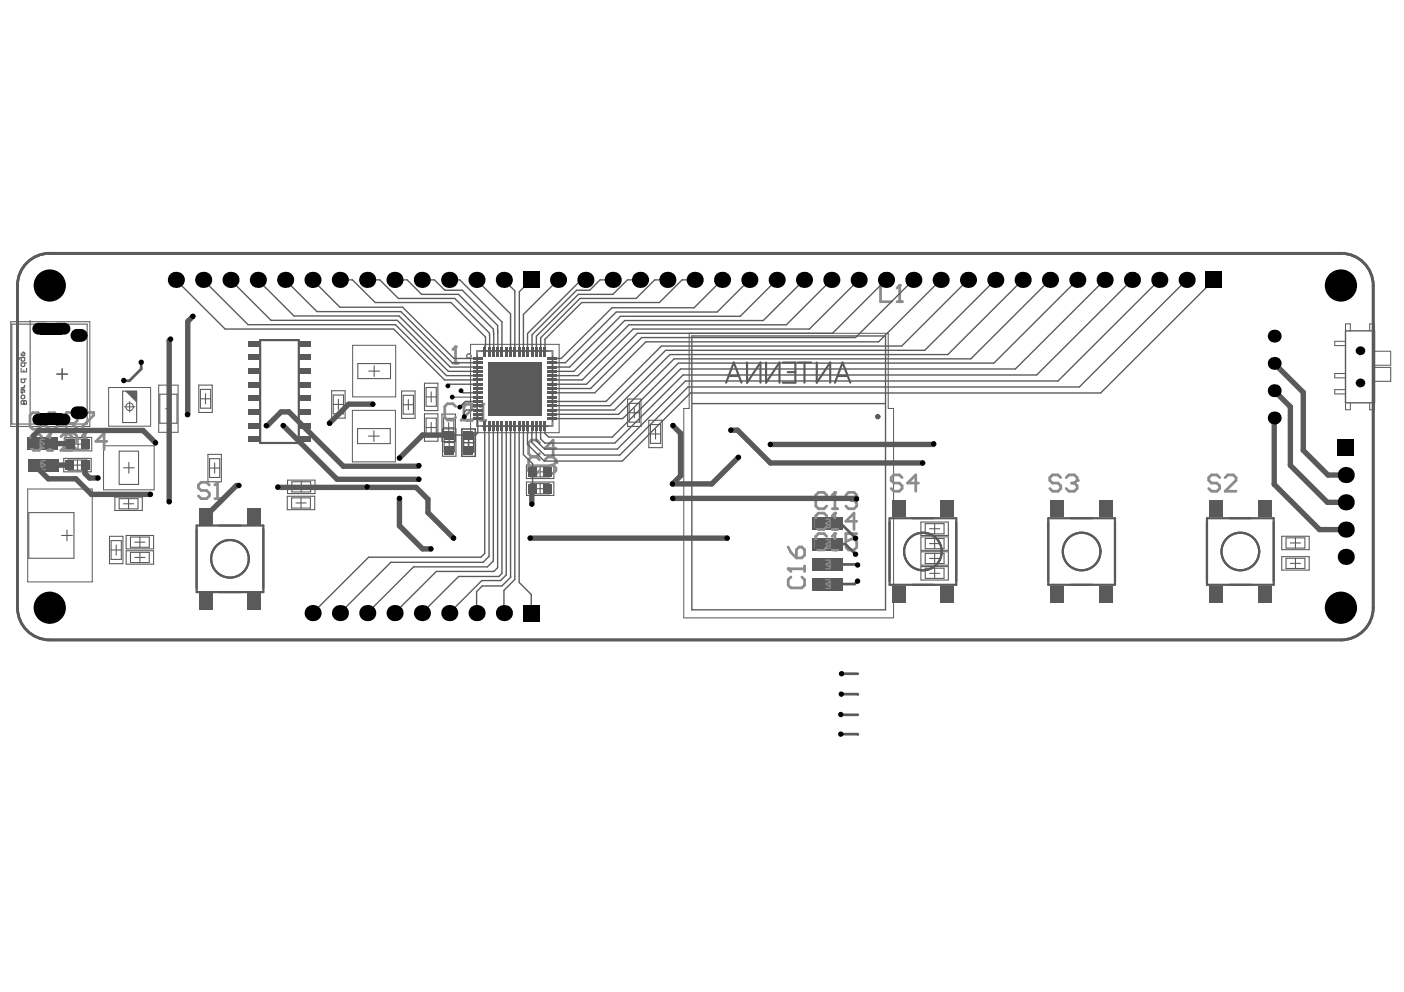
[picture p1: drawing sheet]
<svg xmlns="http://www.w3.org/2000/svg" width="297mm" height="210mm" viewBox="0 0 297 210" stroke-linecap="round" stroke-linejoin="round" font-family="sans-serif">
<path d="M55 72h8.2v21.7h-8.2zM41.6 111.2h14.1v14.1h-14.1zM188.2 109.7h14.1v14h-14.1zM221.8 109.7h14.1v14h-14.1zM255.4 109.7h14.1v14h-14.1z" fill="none" stroke="#5a5a5a" stroke-width=".46"/>
<g fill="#5a5a5a">
<path d="M63.4 92.4h2.4v1.1h-2.4z" fill-rule="evenodd"/>
<path d="M63.4 89.5h2.4v1.1h-2.4z" fill-rule="evenodd"/>
<path d="M63.4 83.7h2.4v1.1h-2.4z" fill-rule="evenodd"/>
<path d="M63.4 80.8h2.4v1.2h-2.4z" fill-rule="evenodd"/>
<path d="M63.4 75.1h2.4v1.1h-2.4z" fill-rule="evenodd"/>
<path d="M63.4 72.2h2.4v1.1h-2.4z" fill-rule="evenodd"/>
<path d="M63.4 78h2.4v1.1h-2.4z" fill-rule="evenodd"/>
<path d="M63.4 86.6h2.4v1.1h-2.4z" fill-rule="evenodd"/>
<path d="M52.5 92.4h2.3v1.1h-2.3z" fill-rule="evenodd"/>
<path d="M52.5 89.5h2.3v1.1h-2.3z" fill-rule="evenodd"/>
<path d="M52.5 83.7h2.3v1.1h-2.3z" fill-rule="evenodd"/>
<path d="M52.5 80.8h2.3v1.2h-2.3z" fill-rule="evenodd"/>
<path d="M52.5 75.1h2.3v1.1h-2.3z" fill-rule="evenodd"/>
<path d="M52.5 72.2h2.3v1.1h-2.3z" fill-rule="evenodd"/>
<path d="M52.5 86.6h2.3v1.1h-2.3z" fill-rule="evenodd"/>
<path d="M52.5 78h2.3v1.1h-2.3z" fill-rule="evenodd"/>
</g>
<g fill="none" stroke="#5a5a5a" stroke-width=".46">
<circle cx="48.7" cy="118.2" r="4"/>
<circle cx="195.3" cy="116.7" r="4"/>
<circle cx="228.8" cy="116.7" r="4"/>
<circle cx="262.4" cy="116.7" r="4"/>
</g>
<g fill="none" stroke="#5a5a5a" stroke-width=".21">
<path d="M2.3 68.1h16.7v22.1h-16.7zM74.6 73.1h9.1v10.9h-9.1zM99.6 72.9h18.7v18.7h-18.7zM284.7 70v-1.5h1v1.5M284.7 72.2h-2.3v.9h2.3M284.7 79h-2.3v.9h2.3M286.8 74.2h1.8M287.7 73.3v1.8M289.8 69.9v-1.4h1v1.4M290.8 74.3h3.4v3h-3.4M21.9 94.3h10.7v9.3h-10.7zM23 82h8.9v8.2h-8.9z"/>
<path d="M26.3 86.1h2.3M27.4 85v2.2M33.6 81.5h4.1v10h-4.1zM74.6 86.8h9.1v10.9h-9.1zM284.7 85.3v1.4h1v-1.4M284.7 82.4h-2.3v1h2.3M286.8 81h1.8M287.7 80.1v1.8M289.8 85.3v1.4h1v-1.4M5.9 103.5h13.6v19.6h-13.6z"/>
<circle cx="27.4" cy="86.1" r=".8"/>
</g>
<g fill="none" stroke="#5a5a5a" stroke-width=".23">
<path d="M2.5 68.6h15.9v21.1h-15.9zM12 79.2h2.3M13.1 78v2.3M75.7 76.9h6.9v3.2h-6.9zM78 78.5h2.3M79.2 77.4v2.3M290.8 77.7h3.4v3h-3.4M13.5 97h5.8v2.8h-5.8zM13.6 92.6h5.8v2.8h-5.8zM14.4 97.3h4v2.2h-4zM14.5 92.9h4v2.2h-4zM15.3 98.4h2.2"/>
<path d="M15.4 94h2.2M16.4 97.3v2.2M16.5 92.9v2.2M25.2 95.5h4.1v7h-4.1zM26 82.8h2.9v6.6h-2.9zM26.1 99h2.3M26.6 82.8l2.3 2.2M26.9 82.8l2 2M27.1 82.8l1.8 1.8M27.3 97.8v2.3M27.3 82.8l1.6 1.6M27.5 82.8l1.4 1.3"/>
<path d="M27.8 82.8l1.1 1.1M28 82.8l.9 .9M28.2 82.8l.7 .7M28.5 82.8l.4 .4M28.7 82.8l.2 .2M33.8 83.4h3.6v6.2h-3.6zM35.1 86.5h1.1M35.6 85.9v1.2M42.1 81.5h2.8v5.8h-2.8zM42.4 84.4h2.2M42.4 82.4h2.2v4h-2.2zM43.5 83.3v2.2"/>
<path d="M44 96.1h2.8v5.8h-2.8zM44.3 99h2.2M44.3 97.1h2.2v3.9h-2.2zM45.4 98v2.1M70.2 82.7h2.8v5.8h-2.8zM70.5 83.6h2.2v4h-2.2zM70.5 85.6h2.2M71.6 84.5v2.2M75.6 90.7h7v3.2h-7zM78 92.3h2.2M79.1 91.1v2.3M85 82.7h2.8v5.8h-2.8z"/>
<path d="M85.3 85.6h2.2M85.3 83.6h2.2v4h-2.2zM86.4 84.6v2.1M89.8 81.1h2.8v5.8h-2.8zM89.8 87.6h2.8v5.8h-2.8zM90.1 90.5h2.2M90.1 84h2.2M90.1 88.5h2.2v3.9h-2.2zM90.1 82h2.2v4h-2.2zM91.2 82.9v2.2M91.2 89.4v2.1M93.5 87.6h2.8v5.8h-2.8z"/>
<path d="M93.6 90.7h2.9v5.8h-2.9zM93.8 90.5h2.2M93.8 88.5h2.2v4h-2.2zM94 93.6h2.1M94 91.7h2.1v3.9h-2.1zM94.9 89.4v2.2M95 92.6v2.1M97.7 90.8h2.8v5.8h-2.8zM97.8 90.7h2.8v5.8h-2.8zM98 93.7h2.2M98 91.7h2.2v4h-2.2zM98.1 93.6h2.2"/>
<path d="M98.1 91.7h2.2v3.9h-2.2zM99.1 92.6v2.2M99.2 92.6v2.1M111.4 98.4h5.8v2.9h-5.8zM112.3 98.8h4v2.1h-4zM113.2 99.8h2.2M114.3 98.8v2.1M132.8 84.4h2.8v5.8h-2.8zM133.1 87.3h2.2M133.1 85.3h2.2v4h-2.2zM134.2 86.3v2.1M137.3 88.9h2.8v5.8h-2.8z"/>
<path d="M137.6 91.8h2.2M137.6 89.8h2.2v4h-2.2zM138.7 90.7v2.2M6.1 108.5h9.6v9.6h-9.6zM13 113.3h2.3M14.2 112.2v2.2M23.2 113.5h2.8v5.8h-2.8zM23.5 116.4h2.2M23.5 114.4h2.2v4h-2.2zM24.3 105.2h5.8v2.8h-5.8zM24.6 115.3v2.2M25.2 105.5h4v2.2h-4z"/>
<path d="M26.1 106.6h2.2M26.7 113.3h5.8v2.8h-5.8zM26.7 116.5h5.8v2.9h-5.8zM27.2 105.5v2.2M27.6 113.6h4v2.2h-4zM27.6 116.9h4v2.1h-4zM28.5 118h2.2M28.5 114.7h2.2M29.6 113.6v2.2M29.6 116.9v2.1M60.8 105h5.8v2.8h-5.8zM60.8 101.6h5.8v2.8h-5.8z"/>
<path d="M61.7 105.3h4v2.2h-4zM61.7 101.9h4v2.2h-4zM62.6 106.4h2.2M62.7 103h2.1M63.7 105.3v2.2M63.7 101.9v2.2M111.4 102h5.8v2.8h-5.8zM112.3 102.3h4v2.2h-4zM113.2 103.4h2.2M114.3 102.3v2.2M194.8 110.5h5.8v2.8h-5.8zM194.8 113.6h5.8v2.8h-5.8z"/>
<path d="M194.8 116.7h5.8v2.9h-5.8zM194.8 119.9h5.8v2.8h-5.8zM195.7 117.1h4v2.1h-4zM195.7 110.8h4v2.2h-4zM195.7 113.9h4v2.2h-4zM196.7 118.2h2.1M196.7 111.9h2.1M196.7 115h2.1M197.7 110.8v2.2M197.7 113.9v2.2M197.7 117.1v2.1M271.2 113.5h5.8v2.8h-5.8z"/>
<path d="M271.2 117.8h5.8v2.8h-5.8zM272.1 113.8h4v2.2h-4zM272.1 118.1h4v2.2h-4zM273 119.2h2.2M273 114.9h2.2M274.1 113.8v2.2M274.1 118.1v2.2M195.7 120.2h4v2.2h-4zM196.7 121.3h2.1M197.7 120.2v2.2"/>
</g>
<path d="M10.5 53.6a6.8 6.8 0 0 0-6.8 6.8v68.2a6.8 6.8 0 0 0 6.8 6.8h273.2a6.8 6.8 0 0 0 6.8-6.8v-68.2a6.8 6.8 0 0 0-6.8-6.8M10.5 53.7h273.2" fill="none" stroke="#5a5a5a" stroke-width=".58"/>
<path d="M284.7 70h6.1v15.2h-6.1z" fill="none" stroke="#5a5a5a" stroke-width=".29"/>
<g fill="#5a5a5a">
<path d="M5.9 97.1h6.4v2.7h-6.4z"/>
<path d="M5.8 92.5h6.4v2.7h-6.4z"/>
<path d="M172 118.1h6.4v2.7h-6.4z"/>
<path d="M172 113.8h6.4v2.7h-6.4z"/>
<path d="M172 122.2h6.4v2.7h-6.4z"/>
<path d="M172 109.4h6.4v2.7h-6.4z"/>
</g>
<g fill="none" stroke="#5a5a5a" stroke-width=".21">
<path d="M145.8 70.5h42.1v15.9h1.2v44.3h-44.4v-44.3h1.1z"/>
<circle cx="99.2" cy="75.3" r=".45"/>
</g>
<path d="M101 74.3h15.9v15.9h-15.9zM146.4 71.1h40.9v57.9h-40.9zM7.1 93h3.7v1.8h-3.7zM7.3 97.5h3.7v1.8h-3.7zM146.5 85.4h40.8M173.4 118.5h3.6v1.8h-3.6zM173.4 114.2h3.6v1.8h-3.6zM173.4 109.8h3.6v1.9h-3.6zM173.4 122.7h3.6v1.8h-3.6z" fill="none" stroke="#5a5a5a" stroke-width=".29"/>
<g fill="none" stroke="#5a5a5a" stroke-width=".46">
<path d="M41.6 112v12.5M46.4 111.2h4.5M55.7 112v12.5M188.2 110.4v12.5M193 109.7h4.5M202.3 110.4v12.5M221.8 110.4v12.5M226.6 109.7h4.5M235.9 110.4v12.5M255.4 110.4v12.5M260.1 109.7h4.6M269.5 110.4v12.5"/>
<path d="M46.4 125.3h4.5M193 123.7h4.5M226.6 123.7h4.5M260.1 123.7h4.6"/>
<circle cx="48.7" cy="118.2" r="4"/>
<circle cx="195.3" cy="116.7" r="4"/>
<circle cx="228.8" cy="116.7" r="4"/>
<circle cx="262.4" cy="116.7" r="4"/>
</g>
<path d="M5.4 55.9a6.8 6.8 0 0 1 5.1-2.3h273.2a6.8 6.8 0 0 1 6.8 6.8v68.2a6.8 6.8 0 0 1-6.8 6.8h-273.2a6.8 6.8 0 0 1-6.8-6.8v-68.2a6.8 6.8 0 0 1 1.7-4.5z" fill="none" stroke="#5a5a5a" stroke-width=".58"/>
<g fill="none" stroke="#5a5a5a" stroke-width=".23">
<path d="M4.5 74.7v.4l.2 .2h.3l.2-.2v-.4l-.3-.2v.8M4.5 75.7v.5l.2 .2h.3l.2-.2v-.5h-.9l-.2 .3M4.5 77.9v.8h1.1v-.8M5 78.3v.4M5.2 76.8v.6l-.2 .2h-.3l-.2-.2v-.6h1.1M6.4 67.8v22.7M4.5 84.9l.2-.2 .3 .2 .4-.2 .2 .2v.6h-1.1zM4.5 83.8l.2-.2h.3l.2 .2v.4l-.2 .2h-.3l-.2-.2zM4.5 82.1h.7M4.9 82.5v.5l-.2 .2-.2-.2v-.5h.5l.2 .2v.3M5 85.5h.1M5 84.9v.6"/>
<path d="M5.2 80.2v.6l-.2 .2h-.3l-.2-.2v-.6h1.1M5.2 81.5l-.3 .6"/>
</g>
<path d="M154.2 79.6h2.1M158 76.7v4.3l2.9-4.3v4.3M162.1 76.7v4.3l2.8-4.3v4.3M165.6 76.7h2.7v4.3h-2.7M166.6 78.7h1.7M168.8 76.7h2.8M170.2 76.7v4.3M172.8 76.7v4.3l2.8-4.3v4.3M177.3 79.6h2M153.6 81l1.6-4.3 1.7 4.3M176.6 81l1.7-4.3 1.6 4.3" fill="none" stroke="#5a5a5a" stroke-width=".45"/>
<circle cx="185.7" cy="88.2" r=".23" fill="none" stroke="#5a5a5a" stroke-width=".68"/>
<g fill="none" stroke="#8c8c8c" stroke-width=".29">
<path d="M101.8 74.3h-.8v.8M116.1 74.3h.8v.8M8.5 93.3l.9 .6-.9 .5zM8.5 93h.9M8.5 94.8h.9M8.7 97.8l.9 .6-.9 .6zM8.7 97.5h.9M8.7 99.3h.9M101 89.4v.8h.8M116.9 89.4v.8h-.8M174.7 118.5h.9M174.7 115.1l.9-.6v1.2z"/>
<path d="M174.7 116h.9M174.7 114.2h.9M174.7 110.7l.9-.5v1.1zM174.7 111.7h.9M174.7 109.8h.9M174.7 119.4l.9-.5v1.1zM174.7 124.5h.9M174.7 120.3h.9M174.7 123.6l.9-.6v1.2zM174.7 122.7h.9"/>
</g>
<path d="M95.8 76.8h1.2M96.4 73.4v3.4" fill="none" stroke="#8c8c8c" stroke-width=".58"/>
<circle cx="96.4" cy="73.4" r=".29" fill="#8c8c8c"/>
<path d="M96.4 73.4l-.6 .6M174.9 109.2l-.6-.6h-1.1l-.6 .6v2.3l.6 .5h1.1l.6-.5M176.1 112h1.1M176.6 108.6v3.4M258 101.1l-.5-.6h-1.2l-.6 .6v.5l.6 .6h1.2l.5 .6v.6l-.5 .5h-1.2l-.6-.5M259.2 101.1l.6-.6h1.1l.6 .6v.5l-2.3 2.3h2.3" fill="none" stroke="#8c8c8c" stroke-width=".58"/>
<circle cx="176.6" cy="108.6" r=".29" fill="#8c8c8c"/>
<path d="M174.9 104.8l-.6-.6h-1.1l-.6 .6v2.3l.6 .5h1.1l.6-.5M176.1 107.6h1.1M176.6 108.6l-.5 .6M176.6 104.2v3.4M181.3 110.3h-2.4l1.8-1.7v3.4" fill="none" stroke="#8c8c8c" stroke-width=".58"/>
<circle cx="176.6" cy="104.2" r=".29" fill="#8c8c8c"/>
<path d="M176.6 104.2l-.5 .6M178.9 104.8l.6-.6h1.2l.6 .6v.5" fill="none" stroke="#8c8c8c" stroke-width=".58"/>
<circle cx="181.3" cy="105.3" r=".29" fill="#8c8c8c"/>
<path d="M100.5 86.1l-.6-.6h-1.2l-.6 .6v2.3l.6 .6h1.2l.6-.6M101.6 89h1.2M102.2 85.5v3.5M180.1 105.9h.6M180.7 105.9l.6 .6v.6l-.6 .5h-1.2l-.6-.5M181.3 105.3l-.6 .6" fill="none" stroke="#8c8c8c" stroke-width=".58"/>
<circle cx="102.2" cy="85.5" r=".29" fill="#8c8c8c"/>
<path d="M102.2 85.5l-.6 .6M44.3 102.6l-.6-.5h-1.1l-.6 .5v.6l.6 .6h1.1l.6 .6v.5l-.6 .6h-1.1l-.6-.6M45.4 105.5h1.2M46 102.1v3.4" fill="none" stroke="#8c8c8c" stroke-width=".58"/>
<circle cx="46" cy="102.1" r=".29" fill="#8c8c8c"/>
<path d="M8.7 87.9l-.6-.6h-1.2l-.6 .6v2.3l.6 .6h1.2l.6-.6M10.4 89.1l-.6-.6v-.6l.6-.6h1.1l.6 .6v.6l-.6 .6M10.4 89.1l-.6 .5v.6l.6 .6h1.1l.6-.6v-.6l-.6-.5M10.4 89.1h1.1M14 89.6h1.8l.6-.6v-1.1l-.6-.6h-1.8v3.4M15.2 89.6l1.2 1.1M17.5 87.3h2.3v.6l-2.3 2.3v.5M46 102.1l-.6 .5M174.9 113.5l-.6-.6h-1.1l-.6 .6v2.3l.6 .6h1.1l.6-.6M176.1 116.4h1.1M176.6 112.9v3.5" fill="none" stroke="#8c8c8c" stroke-width=".58"/>
<circle cx="176.6" cy="112.9" r=".29" fill="#8c8c8c"/>
<path d="M8.8 92.4l-.5-.6h-1.2l-.6 .6v2.3l.6 .6h1.2l.5-.6M10 95.3h1.2M10.6 91.8v3.5M176.6 112.9l-.5 .6M181.3 112.9h-2.4v1.7l1.2-.5h.6l.6 .5v1.2l-.6 .6h-1.2l-.6-.6" fill="none" stroke="#8c8c8c" stroke-width=".58"/>
<circle cx="10.6" cy="91.8" r=".29" fill="#8c8c8c"/>
<path d="M10.6 91.8l-.6 .6M12.9 92.4l.6-.6h1.1l.6 .6v.6l-2.3 2.3h2.3M224.4 101.1l-.6-.6h-1.1l-.6 .6v.5l.6 .6h1.1l.6 .6v.6l-.6 .5h-1.1l-.6-.5M225.6 101.1l.5-.6h1.2l.6 .6v.5" fill="none" stroke="#8c8c8c" stroke-width=".58"/>
<circle cx="227.9" cy="101.6" r=".29" fill="#8c8c8c"/>
<path d="M170.2 119.8v1.1M226.7 102.2h.6M227.3 102.2l.6 .6v.6l-.6 .5h-1.2l-.5-.5M227.9 101.6l-.6 .6M166.8 120.4h3.4M167.3 122.1l-.5 .6v1.1l.5 .6h2.3l.6-.6v-1.1l-.6-.6" fill="none" stroke="#8c8c8c" stroke-width=".58"/>
<circle cx="166.8" cy="120.4" r=".29" fill="#8c8c8c"/>
<path d="M186.3 60.4v3.4h2.3M189.8 63.8h1.1M190.3 60.4v3.4M166.8 115.7l.5 1.2 1.2 1.2M168.5 116.3l.6-.6h.5l.6 .6v1.2l-.6 .6h-1.1zM190.8 101.1l-.5-.6h-1.2l-.6 .6v.5l.6 .6h1.2l.5 .6v.6l-.5 .5h-1.2l-.6-.5M194.3 102.2h-2.3l1.7-1.7v3.4M166.8 120.4l.5 .5" fill="none" stroke="#8c8c8c" stroke-width=".58"/>
<circle cx="190.3" cy="60.4" r=".29" fill="#8c8c8c"/>
<path d="M190.3 60.4l-.5 .6M114.1 97.3l-.5-.6h-1.2l-.6 .6v2.3l.6 .6h1.2l.5-.6M115.3 97.3l.6-.6h1.1l.6 .6v.6" fill="none" stroke="#8c8c8c" stroke-width=".58"/>
<circle cx="117.6" cy="97.9" r=".29" fill="#8c8c8c"/>
<path d="M13.9 94h1.8l.5-.6v-1.2l-.5-.5h-1.8v3.4M15.1 94l1.1 1.1M17.4 95.1h1.2M18 91.7v3.4M96.4 86l-.6-.6h-1.1l-.6 .6v2.3l.6 .6h1.1l.6-.6M97.6 86l.5-.6h1.2l.6 .6v.6l-2.3 2.3h2.3M114.1 93.7l-.5-.6h-1.2l-.6 .6v2.3l.6 .6h1.2l.5-.6M116.5 98.4h.5M117 98.4l.6 .6v.6l-.6 .6h-1.1l-.6-.6M117.6 94.8h-2.3l1.7-1.7v3.5M117.6 97.9l-.6 .5" fill="none" stroke="#8c8c8c" stroke-width=".58"/>
<circle cx="18" cy="91.7" r=".29" fill="#8c8c8c"/>
<path d="M18 91.7l-.6 .5M22.6 93.4h-2.3l1.7-1.7v3.4" fill="none" stroke="#8c8c8c" stroke-width=".58"/>
<circle cx="99.2" cy="75.3" r=".45" fill="none" stroke="#8c8c8c" stroke-width=".21"/>
<g fill="none" stroke="#5a5a5a" stroke-width="1.1">
<path d="M36.1 71.8l-.3 .3v34.1M40.8 66.9l-1.1 1.1v19.7M269.6 76.9l6.1 6.1v12.3l5.3 5.2h3.7M7.3 98.4l2.9 2.9h5.8l3.3 3.3h12.5M10.8 93.9h4l.1 .1M11 98.4h3.9M18 98.4v1.8l1 .9h1.7M32.9 93.7l-2.6-2.6h-22.1l-1.1 1v1.8M56.4 90.1h.2l2.9-2.9h1.6l11.5 11.5h15.9l.1-.2M59.9 90l11.4 11.4h17.3M78.9 85.5h-5.1l-4.1 4.1M95 92.1h-5.6l-4.9 4.8"/>
<path d="M142.4 90l1.6 1.7v9l-1.7 1.7h8.3l5.6-5.6M154.6 91h1.4l7 7h32.2M197.5 93.9l-.1 .1h-34.4M269.6 82.7l3.4 3.4v12.4l7.8 7.8h3.9M269.6 88.4v14.1l9.6 9.6h5.5M50.5 102.7h-.5l-6.5 6.5M58.8 103.1h29.2l2.5 2.5v2.9l5.5 5.4M84.5 105.5v5.8l4.9 4.8h1.8M112.2 113.9h41.7M112.7 103.4l-.2 .2v3.1M142.3 105.5h38.8l.1 .1"/>
</g>
<path d="M29.9 76.7v1.4l-2.5 2.5-1.2-.1M177 115.1h1.8l2.2 2.2M177 119.4h4.3l.1 .1M177 110.7h.9l3.1 3.2M181.4 123l-.6 .6h-3.8M177.9 155.3l3.6 .1M177.9 151.2l3.6 .1M178 146.9h3.5M178 142.6h3.5" fill="none" stroke="#5a5a5a" stroke-width=".57"/>
<g fill="none" stroke="#5a5a5a" stroke-width=".29">
<path d="M37.2 59.2l10.4 10.4h35.7l10.8 10.8h7M43 59.2l9.5 9.5h31.2l10.8 10.8h6.6M48.8 59.2l8.5 8.6h26.7l10.9 10.8h6.2M54.6 59.2l7.6 7.7h22.2l10.9 10.8h5.8M60.3 59.2l6.8 6.7h17.7l10.9 10.9h5.4M66.1 59.2l5.8 5.8h13.3l10.8 10.8h5.1M71.9 59.2h2.7l4.8 4.8h16l7.3 7.3-.1 3.1M77.7 59.2h2.7l3.9 3.9h11.9l7.4 7.4-.1 3.9M83.5 59.2h2.6l3.1 3.1h7.8l7.4 7.4v4.7M89.2 59.2h2.7l2.2 2.2h3.7l7.5 7.5v5.5M95 59.2h2.3l8.9 8.9v6.3M100.8 59.2l7.2 7.2v8"/>
<path d="M106.6 59.2l2.3 2.3v12.9M112.4 59.2l-2.5 2.5v12.6M118.1 59.2l-7.4 7.3v7.9M123.8 59.2h-.8l-11.4 11.4 .1 3.8M129.6 59.2h-2.6l-2.2 2.2h-2.8l-9.4 9.4v3.6M135.4 59.2h-2.7l-3 3.1h-7.3l-8.9 8.8v3.3M141.2 59.2h-2.7l-3.9 3.9h-11.9l-8.3 8.4v2.9M147 59.2h-2.7l-4.8 4.8h-16.4l-7.8 7.8v2.6M152.8 59.2l-6 5.9h-17.3l-10.8 10.7h-1.9M158.5 59.2l-6.8 6.8h-21.3l-10.8 10.8h-2.8M164.3 59.2l-7.7 7.7h-25.3l-10.8 10.8h-3.7M170.1 59.2l-8.6 8.6h-29.3l-10.8 10.8h-4.6"/>
<path d="M175.9 59.2l-9.5 9.5h-33.3l-10.8 10.8h-5.5M181.7 59.2l-10.5 10.4h-37.2l-10.8 10.8h-6.4M187.4 59.2l-11.3 11.3h-41.2l-10.8 10.8h-7.3M193.2 59.2l-12.2 12.2h-45.2l-10.8 10.8h-8.2M199 59.2l-13.1 13.1h-49.2l-10.9 10.8h-9M204.8 59.2l-14 14h-50.9l-11.7 11.7h-11.4M210.6 59.2l-15 14.9h-54.8l-11.7 11.7h-12.3M216.4 59.2l-15.9 15.8h-58.8l-11.7 11.8h-13.2M222.1 59.2l-16.7 16.7h-62.8l-11.7 11.8h-14.1M227.9 59.2l-17.6 17.6h-66.8l-11.7 11.8h-15M233.7 59.2l-18.9 18.9h-70.8l-14.5 14.4h-13.4l-.8-.8v-1.7M239.5 59.2l-20.2 20.1h-74.8l-14.4 14.5h-14.8l-.9-.9v-2.9"/>
<path d="M245.3 59.2l-21.5 21.4h-78.8l-14.4 14.4h-15.4l-1.8-1.8 .1-3.2M251.1 59.2l-22.8 22.7h-82.7l-14.5 14.4h-15.9l-2.7-2.7 .1-3.6M256.8 59.2l-23.9 24h-86.8l-14.4 14.4h-16.5l-3.6-3.6 .1-4M104.4 70.1h.1M105.3 69.8h.1M105.3 70.2h.1M105.3 74.2h.1M109.9 74.3l-.1 .1M110.7 74.4h.1M111.6 74h.1M97.5 82.7l.5 .4h3.1M101 84.9h-2.5l-1.2 1.2"/>
<path d="M101.1 87.7v3.9l-.5 .5h-5.6M101.1 81.3h-6l-.3 .4M101.1 86.8h-2.4l-.5 .4v1M102.6 90v27.1l-.8 .8h-23.8l-11.9 11.8M103.5 90v27.7l-1.3 1.3h-19.5l-10.8 10.7M104.4 90v28.7l-1.3 1.2h-15.6l-9.8 9.8M105.3 90v30.1l-.8 .8h-12.2l-8.8 8.8M106.2 90v31.3l-.6 .7h-8.6l-7.7 7.7M107.1 90v31.7l-1.2 1.1h-4l-6.8 6.9M108 90l.1 32.1-1.9 1.9h-4.2l-1.2 1.2v4.5M108.9 90v32.6l-2.3 2.3v4.8M109.8 90v33.2l2.6 2.6v3.9"/>
<path d="M110.7 90v6.2l2 1.9v5.3M111.7 91.4h.1M113.5 91.1l-.1 .1"/>
</g>
<path d="M95.7 84h5.4" fill="none" stroke="#5a5a5a" stroke-width=".23"/>
<g fill="#000">
<circle cx="37.2" cy="59.2" r="1.71"/>
<circle cx="43" cy="59.2" r="1.71"/>
<circle cx="48.8" cy="59.2" r="1.71"/>
<circle cx="54.6" cy="59.2" r="1.71"/>
<circle cx="60.3" cy="59.2" r="1.71"/>
<circle cx="66.1" cy="59.2" r="1.71"/>
<circle cx="71.9" cy="59.2" r="1.71"/>
<circle cx="77.7" cy="59.2" r="1.71"/>
<circle cx="83.5" cy="59.2" r="1.71"/>
<circle cx="89.2" cy="59.2" r="1.71"/>
<circle cx="95" cy="59.2" r="1.71"/>
<circle cx="100.8" cy="59.2" r="1.71"/>
<circle cx="106.6" cy="59.2" r="1.71"/>
<circle cx="118.1" cy="59.2" r="1.71"/>
<circle cx="123.8" cy="59.2" r="1.71"/>
<circle cx="129.6" cy="59.2" r="1.71"/>
<circle cx="135.4" cy="59.2" r="1.71"/>
<circle cx="141.2" cy="59.2" r="1.71"/>
<circle cx="147" cy="59.2" r="1.71"/>
<circle cx="152.8" cy="59.2" r="1.71"/>
<circle cx="158.5" cy="59.2" r="1.71"/>
<circle cx="164.3" cy="59.2" r="1.71"/>
<circle cx="170.1" cy="59.2" r="1.71"/>
<circle cx="175.9" cy="59.2" r="1.71"/>
<circle cx="181.7" cy="59.2" r="1.71"/>
<circle cx="187.4" cy="59.2" r="1.71"/>
<circle cx="193.2" cy="59.2" r="1.71"/>
<circle cx="199" cy="59.2" r="1.71"/>
<circle cx="204.8" cy="59.2" r="1.71"/>
<circle cx="210.6" cy="59.2" r="1.71"/>
<circle cx="216.4" cy="59.2" r="1.71"/>
<circle cx="222.1" cy="59.2" r="1.71"/>
<circle cx="227.9" cy="59.2" r="1.71"/>
<circle cx="233.7" cy="59.2" r="1.71"/>
<circle cx="239.5" cy="59.2" r="1.71"/>
<circle cx="245.3" cy="59.2" r="1.71"/>
<circle cx="251.1" cy="59.2" r="1.71"/>
<circle cx="10.5" cy="60.4" r="3.4"/>
<circle cx="29.9" cy="76.7" r=".57"/>
<circle cx="36.1" cy="71.8" r=".57"/>
<circle cx="40.8" cy="66.9" r=".57"/>
<circle cx="269.6" cy="76.9" r="1.37"/>
<circle cx="269.6" cy="71.1" r="1.37"/>
<circle cx="283.7" cy="60.4" r="3.4"/>
<circle cx="287.7" cy="74.2" r=".91"/>
<circle cx="26.2" cy="80.5" r=".57"/>
<circle cx="32.9" cy="93.7" r=".57"/>
<circle cx="39.7" cy="87.7" r=".57"/>
<circle cx="56.4" cy="90.1" r=".57"/>
<circle cx="59.9" cy="90" r=".57"/>
<circle cx="69.7" cy="89.6" r=".57"/>
<circle cx="78.9" cy="85.5" r=".57"/>
<circle cx="84.5" cy="96.9" r=".57"/>
<circle cx="88.6" cy="98.5" r=".57"/>
<circle cx="94.8" cy="81.7" r=".51"/>
<circle cx="95.7" cy="84" r=".51"/>
<circle cx="97.3" cy="86.1" r=".51"/>
<circle cx="97.5" cy="82.7" r=".51"/>
<circle cx="98.2" cy="88.2" r=".51"/>
<circle cx="142.4" cy="90" r=".57"/>
<circle cx="154.6" cy="91" r=".57"/>
<circle cx="156.2" cy="96.8" r=".57"/>
<circle cx="163" cy="94" r=".57"/>
<circle cx="195.2" cy="98" r=".57"/>
<circle cx="197.5" cy="93.9" r=".57"/>
<circle cx="269.6" cy="82.7" r="1.37"/>
<circle cx="269.6" cy="88.4" r="1.37"/>
<circle cx="287.7" cy="81" r=".91"/>
<circle cx="20.7" cy="101.1" r=".57"/>
<circle cx="31.8" cy="104.6" r=".57"/>
<circle cx="35.8" cy="106.2" r=".57"/>
<circle cx="50.5" cy="102.7" r=".57"/>
<circle cx="58.8" cy="103.1" r=".57"/>
<circle cx="77.7" cy="103" r=".57"/>
<circle cx="84.5" cy="105.5" r=".57"/>
<circle cx="88.6" cy="101.4" r=".57"/>
<circle cx="91.2" cy="116.1" r=".57"/>
<circle cx="96" cy="113.9" r=".57"/>
<circle cx="112.2" cy="113.9" r=".57"/>
<circle cx="112.5" cy="106.7" r=".57"/>
<circle cx="142.3" cy="102.4" r=".57"/>
<circle cx="142.3" cy="105.5" r=".57"/>
<circle cx="153.9" cy="113.9" r=".57"/>
<circle cx="181" cy="113.9" r=".57"/>
<circle cx="181" cy="117.3" r=".57"/>
<circle cx="181.2" cy="105.6" r=".57"/>
<circle cx="181.4" cy="119.6" r=".57"/>
<circle cx="284.7" cy="112.1" r="1.71"/>
<circle cx="284.7" cy="117.8" r="1.71"/>
<circle cx="284.7" cy="106.3" r="1.71"/>
<circle cx="284.7" cy="100.5" r="1.71"/>
<circle cx="10.5" cy="128.6" r="3.4"/>
<circle cx="66.1" cy="129.7" r="1.71"/>
<circle cx="71.9" cy="129.7" r="1.71"/>
<circle cx="77.7" cy="129.7" r="1.71"/>
<circle cx="83.5" cy="129.7" r="1.71"/>
<circle cx="89.3" cy="129.7" r="1.71"/>
<circle cx="95.1" cy="129.7" r="1.71"/>
<circle cx="100.8" cy="129.7" r="1.71"/>
<circle cx="106.6" cy="129.7" r="1.71"/>
<circle cx="181.4" cy="123" r=".57"/>
<circle cx="283.7" cy="128.6" r="3.4"/>
<circle cx="177.9" cy="155.3" r=".57"/>
<circle cx="177.9" cy="151.2" r=".57"/>
<circle cx="178" cy="146.9" r=".57"/>
<circle cx="178" cy="142.6" r=".57"/>
</g>
<g fill="#000">
<path d="M8.6 68.3h2.5v2.5h-2.5z" fill-rule="evenodd"/>
<path d="M10.7 68.3h2.5v2.5h-2.5z" fill-rule="evenodd"/>
<path d="M110.7 57.5h3.4v3.4h-3.4z" fill-rule="evenodd"/>
<path d="M255.1 57.5h3.4v3.4h-3.4z" fill-rule="evenodd"/>
<path d="M8.6 87.5h2.5v2.5h-2.5z" fill-rule="evenodd"/>
<path d="M10.7 87.5h2.5v2.5h-2.5z" fill-rule="evenodd"/>
<path d="M283 93h3.4v3.4h-3.4z" fill-rule="evenodd"/>
<path d="M110.7 128h3.4v3.4h-3.4z" fill-rule="evenodd"/>
</g>
<path d="M8.1 69.6h1.6M12.1 69.6h1.6M8.1 88.8h1.6M12.1 88.8h1.6" fill="none" stroke="#000" stroke-width="2.5"/>
<path d="M16.3 71h.9M16.3 87.3h.9" fill="none" stroke="#000" stroke-width="2.7"/>
<g fill="#5a5a5a">
<path d="M115 102.4h1.8v2h-1.8z" fill-rule="evenodd"/>
<path d="M115 89.1h.5v1.9h-.5z" fill-rule="evenodd"/>
<path d="M114.1 89.1h.5v1.9h-.5z" fill-rule="evenodd"/>
<path d="M113.2 89.1h.5v1.9h-.5z" fill-rule="evenodd"/>
<path d="M111.4 89.1h.5v1.9h-.5z" fill-rule="evenodd"/>
<path d="M110.5 89.1h.5v1.9h-.5z" fill-rule="evenodd"/>
<path d="M109.6 89.1h.5v1.9h-.5z" fill-rule="evenodd"/>
<path d="M108.7 89.1h.5v1.9h-.5z" fill-rule="evenodd"/>
<path d="M106.9 89.1h.5v1.9h-.5z" fill-rule="evenodd"/>
<path d="M105.9 89.1h.5v1.9h-.5z" fill-rule="evenodd"/>
<path d="M105 89.1h.5v1.9h-.5z" fill-rule="evenodd"/>
<path d="M104.1 89.1h.5v1.9h-.5z" fill-rule="evenodd"/>
<path d="M100.1 88.3h1.9v.5h-1.9z" fill-rule="evenodd"/>
<path d="M102.3 89.1h.5v1.9h-.5z" fill-rule="evenodd"/>
<path d="M100.1 85.6h1.9v.5h-1.9z" fill-rule="evenodd"/>
<path d="M100.1 84.7h1.9v.5h-1.9z" fill-rule="evenodd"/>
<path d="M100.1 83.8h1.9v.5h-1.9z" fill-rule="evenodd"/>
<path d="M100.1 82.9h1.9v.5h-1.9z" fill-rule="evenodd"/>
<path d="M100.1 81.1h1.9v.5h-1.9z" fill-rule="evenodd"/>
<path d="M100.1 80.1h1.9v.5h-1.9z" fill-rule="evenodd"/>
<path d="M100.1 79.2h1.9v.5h-1.9z" fill-rule="evenodd"/>
<path d="M100.1 78.3h1.9v.5h-1.9z" fill-rule="evenodd"/>
<path d="M100.1 76.5h1.9v.5h-1.9z" fill-rule="evenodd"/>
<path d="M100.1 75.6h1.9v.5h-1.9z" fill-rule="evenodd"/>
<path d="M17.1 97.4h1.8v2h-1.8z" fill-rule="evenodd"/>
<path d="M17.2 93h1.8v2h-1.8z" fill-rule="evenodd"/>
<path d="M266.1 124h2.9v3.5h-2.9z" fill-rule="evenodd"/>
<path d="M266.1 105.9h2.9v3.5h-2.9z" fill-rule="evenodd"/>
<path d="M115 98.8h1.8v2.1h-1.8z" fill-rule="evenodd"/>
<path d="M113.2 73.4h.5v1.9h-.5z" fill-rule="evenodd"/>
<path d="M114.1 73.4h.5v1.9h-.5z" fill-rule="evenodd"/>
<path d="M115 73.4h.5v1.9h-.5z" fill-rule="evenodd"/>
<path d="M108.7 73.4h.5v1.9h-.5z" fill-rule="evenodd"/>
<path d="M109.6 73.4h.5v1.9h-.5z" fill-rule="evenodd"/>
<path d="M110.5 73.4h.5v1.9h-.5z" fill-rule="evenodd"/>
<path d="M111.4 73.4h.5v1.9h-.5z" fill-rule="evenodd"/>
<path d="M104.1 73.4h.5v1.9h-.5z" fill-rule="evenodd"/>
<path d="M105 73.4h.5v1.9h-.5z" fill-rule="evenodd"/>
<path d="M105.9 73.4h.5v1.9h-.5z" fill-rule="evenodd"/>
<path d="M106.9 73.4h.5v1.9h-.5z" fill-rule="evenodd"/>
<path d="M100.1 87.4h1.9v.5h-1.9z" fill-rule="evenodd"/>
<path d="M100.1 86.5h1.9v.5h-1.9z" fill-rule="evenodd"/>
<path d="M100.1 82h1.9v.5h-1.9z" fill-rule="evenodd"/>
<path d="M100.1 77.4h1.9v.5h-1.9z" fill-rule="evenodd"/>
<path d="M102.3 73.4h.5v1.9h-.5z" fill-rule="evenodd"/>
<path d="M115.8 88.3h1.9v.5h-1.9z" fill-rule="evenodd"/>
<path d="M115.8 82.9h1.9v.5h-1.9z" fill-rule="evenodd"/>
<path d="M115.8 83.8h1.9v.5h-1.9z" fill-rule="evenodd"/>
<path d="M115.8 84.7h1.9v.5h-1.9z" fill-rule="evenodd"/>
<path d="M115.8 85.6h1.9v.5h-1.9z" fill-rule="evenodd"/>
<path d="M115.8 78.3h1.9v.5h-1.9z" fill-rule="evenodd"/>
<path d="M115.8 79.2h1.9v.5h-1.9z" fill-rule="evenodd"/>
<path d="M115.8 80.1h1.9v.5h-1.9z" fill-rule="evenodd"/>
<path d="M115.8 81.1h1.9v.5h-1.9z" fill-rule="evenodd"/>
<path d="M115.8 75.6h1.9v.5h-1.9z" fill-rule="evenodd"/>
<path d="M115.8 76.5h1.9v.5h-1.9z" fill-rule="evenodd"/>
<path d="M111.8 102.4h1.8v2h-1.8z" fill-rule="evenodd"/>
<path d="M98.1 94.4h2v1.8h-2z" fill-rule="evenodd"/>
<path d="M112.3 89.1h.5v1.9h-.5z" fill-rule="evenodd"/>
<path d="M107.8 89.1h.5v1.9h-.5z" fill-rule="evenodd"/>
<path d="M103.2 89.1h.5v1.9h-.5z" fill-rule="evenodd"/>
<path d="M94 94.3h2.1v1.8h-2.1z" fill-rule="evenodd"/>
<path d="M13.9 97.4h1.8v2h-1.8z" fill-rule="evenodd"/>
<path d="M6.4 97.5h1.8v1.8h-1.8z" fill-rule="evenodd"/>
<path d="M10 97.5h1.9v1.8h-1.9z" fill-rule="evenodd"/>
<path d="M14 93h1.8v2h-1.8z" fill-rule="evenodd"/>
<path d="M6.2 93h1.9v1.8h-1.9z" fill-rule="evenodd"/>
<path d="M9.9 93h1.8v1.8h-1.8z" fill-rule="evenodd"/>
<path d="M255.8 124h3v3.5h-3z" fill-rule="evenodd"/>
<path d="M255.8 105.9h3v3.5h-3z" fill-rule="evenodd"/>
<path d="M232.5 124h2.9v3.5h-2.9z" fill-rule="evenodd"/>
<path d="M232.5 105.9h2.9v3.5h-2.9z" fill-rule="evenodd"/>
<path d="M222.2 124h3v3.5h-3z" fill-rule="evenodd"/>
<path d="M222.2 105.9h3v3.5h-3z" fill-rule="evenodd"/>
<path d="M198.9 124h3v3.5h-3z" fill-rule="evenodd"/>
<path d="M198.9 105.9h3v3.5h-3z" fill-rule="evenodd"/>
<path d="M176.1 118.5h1.8v1.8h-1.8z" fill-rule="evenodd"/>
<path d="M172.4 118.5h1.9v1.8h-1.9z" fill-rule="evenodd"/>
<path d="M176.1 114.2h1.8v1.8h-1.8z" fill-rule="evenodd"/>
<path d="M172.4 114.2h1.9v1.8h-1.9z" fill-rule="evenodd"/>
<path d="M176.1 122.7h1.8v1.8h-1.8z" fill-rule="evenodd"/>
<path d="M172.4 122.7h1.9v1.8h-1.9z" fill-rule="evenodd"/>
<path d="M176.1 109.8h1.8v1.9h-1.8z" fill-rule="evenodd"/>
<path d="M172.4 109.8h1.9v1.9h-1.9z" fill-rule="evenodd"/>
<path d="M115.8 77.4h1.9v.5h-1.9z" fill-rule="evenodd"/>
<path d="M115.8 82h1.9v.5h-1.9z" fill-rule="evenodd"/>
<path d="M115.8 86.5h1.9v.5h-1.9z" fill-rule="evenodd"/>
<path d="M115.8 87.4h1.9v.5h-1.9z" fill-rule="evenodd"/>
<path d="M111.8 98.8h1.8v2.1h-1.8z" fill-rule="evenodd"/>
<path d="M98.1 91.2h2v1.8h-2z" fill-rule="evenodd"/>
<path d="M103.3 76.6h11.3v11.2h-11.3z" fill-rule="evenodd"/>
<path d="M103.2 73.4h.5v1.9h-.5z" fill-rule="evenodd"/>
<path d="M107.8 73.4h.5v1.9h-.5z" fill-rule="evenodd"/>
<path d="M112.3 73.4h.5v1.9h-.5z" fill-rule="evenodd"/>
<path d="M94 91.1h2.1v1.9h-2.1z" fill-rule="evenodd"/>
<path d="M52.3 125.5h3v3.5h-3z" fill-rule="evenodd"/>
<path d="M42.1 125.5h2.9v3.5h-2.9z" fill-rule="evenodd"/>
<path d="M52.3 107.4h3v3.6h-3z" fill-rule="evenodd"/>
<path d="M42.1 107.4h2.9v3.6h-2.9z" fill-rule="evenodd"/>
<path d="M188.7 124h2.9v3.5h-2.9z" fill-rule="evenodd"/>
<path d="M188.7 105.9h2.9v3.5h-2.9z" fill-rule="evenodd"/>
</g>
</svg>
